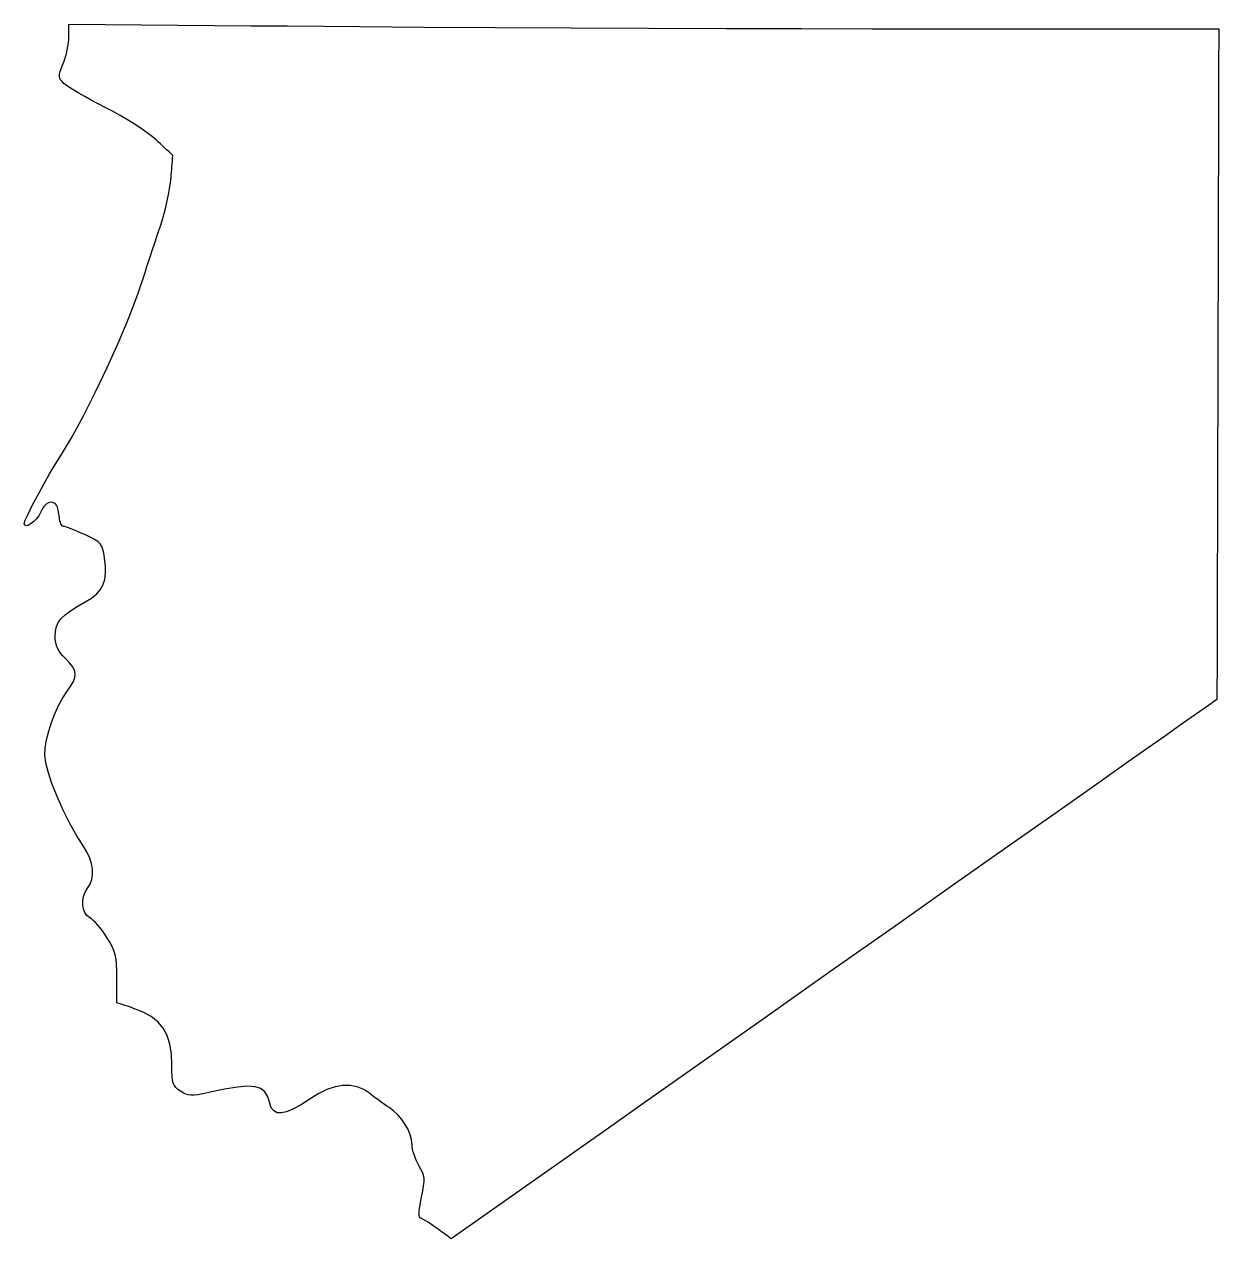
# Model space of a CAD drawing. Extents: x 0.2 to 65.7, y 0.2 to 66.8.
import ezdxf

# ---------------------------------------------------------------- set-up
doc = ezdxf.new("R2010")
doc.units = 0
doc.layers.add('Layer_1', color=7, linetype='CONTINUOUS')

msp = doc.modelspace()

# ---------------------------------------------------------------- linework, layer by layer
at = {"layer": 'Layer_1', "color": 7}
msp.add_lwpolyline([(22.930717, 0.747128), (22.783846, 0.851861), (22.638069, 0.952473), (22.49721, 1.046594), (22.365079, 1.131769), (22.245496, 1.205598), (22.142278, 1.265683), (22.05924, 1.309597), (22.000199, 1.334997), (21.94459, 1.367199), (21.905138, 1.424066), (21.881883, 1.509664), (21.874828, 1.628085), (21.884028, 1.783364), (21.909513, 1.979621), (21.951318, 2.220921), (22.009473, 2.511299), (22.077833, 2.850672), (22.124021, 3.125217), (22.146825, 3.349838), (22.145132, 3.539491), (22.117446, 3.709107), (22.06268, 3.873642), (21.979608, 4.048056), (21.866999, 4.247248), (21.791888, 4.38486), (21.721787, 4.533252), (21.658233, 4.687712), (21.602765, 4.843584), (21.556918, 4.996153), (21.522225, 5.140792), (21.50024, 5.272816), (21.492479, 5.387511), (21.465329, 5.647268), (21.388646, 5.925567), (21.268561, 6.212503), (21.111216, 6.498055), (20.922759, 6.772347), (20.709335, 7.025416), (20.477085, 7.247327), (20.232153, 7.428118), (20.115559, 7.503472), (19.985801, 7.59082), (19.847222, 7.687001), (19.704161, 7.788883), (19.560961, 7.893362), (19.421961, 7.997276), (19.291498, 8.097493), (19.173919, 8.190909), (18.837496, 8.416715), (18.478557, 8.566518), (18.097046, 8.640376), (17.692895, 8.637554), (17.266051, 8.559406), (16.816449, 8.405285), (16.344028, 8.175161), (15.848731, 7.869034), (15.37192, 7.562795), (14.960713, 7.337469), (14.611836, 7.192773), (14.322019, 7.12837), (14.087986, 7.143892), (13.906467, 7.239227), (13.774189, 7.413951), (13.687883, 7.667782), (13.582727, 8.016636), (13.426954, 8.279809), (13.201303, 8.460657), (12.886501, 8.562511), (12.463284, 8.588757), (11.912383, 8.54267), (11.21453, 8.427637), (10.350461, 8.246986), (10.028838, 8.178237), (9.766964, 8.130598), (9.553195, 8.104633), (9.37588, 8.100964), (9.223376, 8.119873), (9.084031, 8.16215), (8.946202, 8.228247), (8.798239, 8.318699), (8.656747, 8.418916), (8.546065, 8.519782), (8.46251, 8.632558), (8.4024, 8.76842), (8.362056, 8.9386), (8.337785, 9.154302), (8.325931, 9.426732), (8.322799, 9.767148), (8.294543, 10.375196), (8.207203, 10.908737), (8.056917, 11.373416), (7.839823, 11.774962), (7.552061, 12.119075), (7.189767, 12.411457), (6.749083, 12.657809), (6.226145, 12.86386), (6.111929, 12.90179), (5.997717, 12.939721), (5.883501, 12.97768), (5.769286, 13.01561), (5.655071, 13.053541), (5.540858, 13.091472), (5.426643, 13.129402), (5.312427, 13.167361), (5.312427, 13.337231), (5.312427, 13.507129), (5.312427, 13.677026), (5.312427, 13.846924), (5.312427, 14.016822), (5.312427, 14.18672), (5.312427, 14.356618), (5.312427, 14.526515), (5.308363, 14.93011), (5.293575, 15.266423), (5.264148, 15.551242), (5.216176, 15.800362), (5.145744, 16.02958), (5.048948, 16.254692), (4.921871, 16.491496), (4.760607, 16.755783), (4.64182, 16.934822), (4.515658, 17.110059), (4.385979, 17.277079), (4.25664, 17.431451), (4.1315, 17.568758), (4.01442, 17.684576), (3.909255, 17.774481), (3.819864, 17.834053), (3.66528, 17.952572), (3.549416, 18.115391), (3.472985, 18.312309), (3.436694, 18.53312), (3.441266, 18.767613), (3.487392, 19.005588), (3.575796, 19.236832), (3.707187, 19.451146), (3.843393, 19.677283), (3.932191, 19.929296), (3.974031, 20.20243), (3.969346, 20.491937), (3.918605, 20.793062), (3.822241, 21.101054), (3.6807, 21.41116), (3.494431, 21.71863), (3.110524, 22.324163), (2.731703, 23.003187), (2.372177, 23.722221), (2.046157, 24.447778), (1.767849, 25.146371), (1.551466, 25.784518), (1.411216, 26.32873), (1.361308, 26.745524), (1.386482, 27.150146), (1.458502, 27.594446), (1.572196, 28.06351), (1.722366, 28.542419), (1.903818, 29.016256), (2.111364, 29.4701), (2.339809, 29.889039), (2.583962, 30.258155), (2.783002, 30.545037), (2.922903, 30.793279), (3.003124, 31.013142), (3.023134, 31.214891), (2.982384, 31.408789), (2.880338, 31.605097), (2.71646, 31.814077), (2.490214, 32.045996), (2.343729, 32.19462), (2.222413, 32.337103), (2.12453, 32.477232), (2.048341, 32.618791), (1.992108, 32.765561), (1.954096, 32.921331), (1.932562, 33.089882), (1.925761, 33.275), (1.94213, 33.5503), (1.996638, 33.79548), (2.097383, 34.019723), (2.25247, 34.232205), (2.469992, 34.442116), (2.758057, 34.658634), (3.124757, 34.890946), (3.578197, 35.148228), (3.915419, 35.354081), (4.186838, 35.571429), (4.395964, 35.808351), (4.54631, 36.07292), (4.641379, 36.373222), (4.684686, 36.717327), (4.679747, 37.113319), (4.630054, 37.569268), (4.588561, 37.82611), (4.540527, 38.031119), (4.475825, 38.196171), (4.38432, 38.333128), (4.255889, 38.453866), (4.080398, 38.570248), (3.847714, 38.694147), (3.547715, 38.837431), (3.350221, 38.927581), (3.158316, 39.011757), (2.976748, 39.088109), (2.810265, 39.15479), (2.663614, 39.209956), (2.541544, 39.251753), (2.448803, 39.278338), (2.39014, 39.287849), (2.350316, 39.298122), (2.311575, 39.326943), (2.274875, 39.372307), (2.241178, 39.432203), (2.211449, 39.504619), (2.186641, 39.587544), (2.167732, 39.678964), (2.155682, 39.776873), (2.145409, 39.878233), (2.131664, 39.979553), (2.115013, 40.078134), (2.096076, 40.171273), (2.075446, 40.256269), (2.053743, 40.33042), (2.031532, 40.391028), (2.009434, 40.43539), (1.916789, 40.542319), (1.806671, 40.599878), (1.685172, 40.610687), (1.558386, 40.577342), (1.432405, 40.50246), (1.313327, 40.388649), (1.20724, 40.238515), (1.120236, 40.05467), (1.030577, 39.877815), (0.9057, 39.709904), (0.760183, 39.560908), (0.608607, 39.440788), (0.465554, 39.359514), (0.345604, 39.32705), (0.263336, 39.353353), (0.233333, 39.448411), (0.289377, 39.628252), (0.44272, 39.967598), (0.673092, 40.428733), (0.960228, 40.973927), (1.283849, 41.565453), (1.62369, 42.165593), (1.959478, 42.736616), (2.270944, 43.240798), (2.86864, 44.235148), (3.500262, 45.390775), (4.1453, 46.663058), (4.783252, 48.007379), (5.393609, 49.37912), (5.955863, 50.733657), (6.449506, 52.026373), (6.854033, 53.212649), (6.9412, 53.486342), (7.04105, 53.795852), (7.150067, 54.130528), (7.264742, 54.479725), (7.381568, 54.832793), (7.497034, 55.179086), (7.607628, 55.507953), (7.70984, 55.808749), (7.806174, 56.109547), (7.899917, 56.438423), (7.988744, 56.784727), (8.070323, 57.137812), (8.142329, 57.487031), (8.202428, 57.821735), (8.248298, 58.131271), (8.277604, 58.404996), (8.28988, 58.557884), (8.302157, 58.710775), (8.314434, 58.863663), (8.32671, 59.016551), (8.338987, 59.169442), (8.351264, 59.322331), (8.36354, 59.475222), (8.375817, 59.62811), (8.263086, 59.733091), (8.150355, 59.838069), (8.037625, 59.94305), (7.924894, 60.048031), (7.81216, 60.153009), (7.699429, 60.25799), (7.586698, 60.362969), (7.473967, 60.46795), (7.254029, 60.656186), (6.973887, 60.869549), (6.645036, 61.100672), (6.27896, 61.342178), (5.887156, 61.586704), (5.481115, 61.826881), (5.072327, 62.055334), (4.672283, 62.264698), (4.283383, 62.46391), (3.906537, 62.663269), (3.550997, 62.857449), (3.226009, 63.041114), (2.940829, 63.20894), (2.704708, 63.355597), (2.526897, 63.475753), (2.41665, 63.564077), (2.305511, 63.675315), (2.225385, 63.77234), (2.175801, 63.866261), (2.1563, 63.968191), (2.166403, 64.089239), (2.205632, 64.240521), (2.273532, 64.433144), (2.369626, 64.678223), (2.43165, 64.847231), (2.489514, 65.031954), (2.541948, 65.226417), (2.58769, 65.424641), (2.625471, 65.620647), (2.654024, 65.808461), (2.672086, 65.982103), (2.67838, 66.135596), (2.67838, 66.221309), (2.67838, 66.307023), (2.67838, 66.392734), (2.67838, 66.478448), (2.67838, 66.564161), (2.67838, 66.649875), (2.67838, 66.735586), (2.67838, 66.8213), (4.671574, 66.805693), (6.664769, 66.790086), (8.657963, 66.774479), (10.651158, 66.758872), (12.644352, 66.743265), (14.637546, 66.727658), (16.630741, 66.712051), (18.623935, 66.696445), (22.144852, 66.671355), (26.043879, 66.647931), (30.191761, 66.626707), (34.459226, 66.608194), (38.717014, 66.592897), (42.835861, 66.581326), (46.686504, 66.573988), (50.139676, 66.571448), (52.085948, 66.571434), (54.032223, 66.571417), (55.978496, 66.571403), (57.924771, 66.571389), (59.871043, 66.571372), (61.817315, 66.571358), (63.76359, 66.571341), (65.709862, 66.571327), (65.703879, 64.273381), (65.697868, 61.975431), (65.691885, 59.677485), (65.685901, 57.379538), (65.67989, 55.081589), (65.673907, 52.783643), (65.667924, 50.485693), (65.661941, 48.187747), (65.655958, 45.8898), (65.649946, 43.591851), (65.643963, 41.293905), (65.63798, 38.995958), (65.631969, 36.698009), (65.625986, 34.400062), (65.620003, 32.102113), (65.614019, 29.804167), (65.143648, 29.472657), (64.67328, 29.141145), (64.202908, 28.809635), (63.73254, 28.478126), (63.262169, 28.146613), (62.791797, 27.815104), (62.321429, 27.483592), (61.851057, 27.152082), (60.743606, 26.371684), (59.030867, 25.164907), (56.798916, 23.592396), (54.133837, 21.714794), (51.121708, 19.592749), (47.848607, 17.286897), (44.400622, 14.857892), (40.863828, 12.366358), (38.710794, 10.849668), (36.557763, 9.332977), (34.404729, 7.816259), (32.251698, 6.299568), (30.098664, 4.78285), (27.945631, 3.266159), (25.7926, 1.74944), (23.639566, 0.23275), (23.550991, 0.296984), (23.462415, 0.361189), (23.37384, 0.425423), (23.285267, 0.489657), (23.196692, 0.553891), (23.108116, 0.618124), (23.019541, 0.68233), (22.930965, 0.746564), (22.930965, 0.746564), (22.930968, 0.746564), (22.930968, 0.746564), (22.930971, 0.746564), (22.930971, 0.746564), (22.930971, 0.746564), (22.930974, 0.746564), (22.930717, 0.747128)], dxfattribs=at)

doc.saveas('drawing.dxf')
